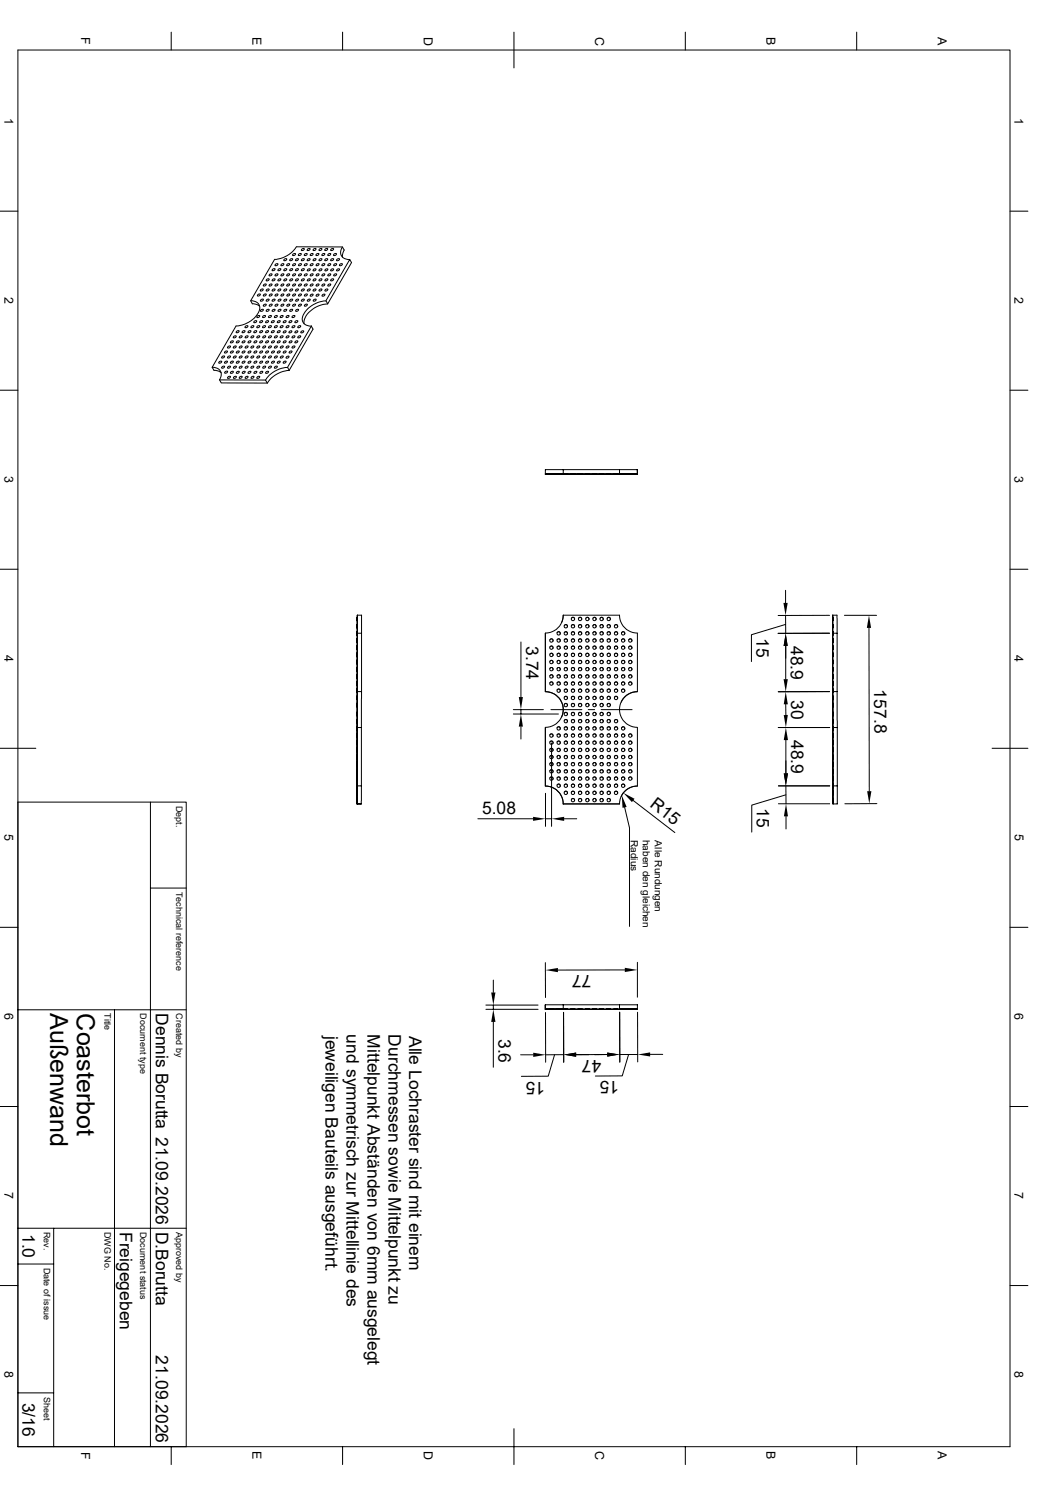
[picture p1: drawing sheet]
<svg xmlns="http://www.w3.org/2000/svg" width="297mm" height="420mm" viewBox="0 0 297 420" stroke-linecap="round" stroke-linejoin="round" font-family="sans-serif">
<defs><g id="words">
<g font-size="7">
<text x="14" y="283" transform="rotate(90 14 283)">Außenwand</text>
<text x="21.5" y="283" transform="rotate(90 21.5 283)">Coasterbot</text>
</g>
<g font-size="4.9">
<text x="211.2" y="178.1" transform="rotate(90 211.2 178.1)">15</text>
<text x="146.9" y="180.5" transform="rotate(90 146.9 180.5)">3.74</text>
<text x="220.8" y="180.3" transform="rotate(90 220.8 180.3)">48.9</text>
<text x="220.9" y="195.5" transform="rotate(90 220.9 195.5)">30</text>
<text x="244.1" y="192.5" transform="rotate(90 244.1 192.5)">157.8</text>
<text x="220.8" y="206.6" transform="rotate(90 220.8 206.6)">48.9</text>
<text x="134.6" y="227.2">5.08</text>
<text x="181.2" y="225.1" transform="rotate(38 181.2 225.1)">R15</text>
<text x="211.3" y="225.7" transform="rotate(90 211.3 225.7)">15</text>
<text x="165" y="272.3" transform="rotate(180 165 272.3)">77</text>
<text x="43.5" y="283" transform="rotate(90 43.5 283)">Dennis Borutta 21.09.2026</text>
<text x="90.8" y="289.2" transform="rotate(90 90.8 289.2)">jeweiligen Bauteils ausgeführt.</text>
<text x="96.7" y="288.9" transform="rotate(90 96.7 288.9)">und symmetrisch zur Mittellinie des</text>
<text x="102.6" y="288.8" transform="rotate(90 102.6 288.8)">Mittelpunkt Abständen von 6mm ausgelegt</text>
<text x="108.4" y="288.8" transform="rotate(90 108.4 288.8)">Durchmessen sowie Mittelpunkt zu</text>
<text x="114.3" y="289.2" transform="rotate(90 114.3 289.2)">Alle Lochraster sind mit einem</text>
<text x="139.2" y="290.1" transform="rotate(90 139.2 290.1)">3.6</text>
<text x="167.8" y="295.9" transform="rotate(180 167.8 295.9)">47</text>
<text x="152.2" y="302" transform="rotate(180 152.2 302)">15</text>
<text x="172.8" y="301.9" transform="rotate(180 172.8 301.9)">15</text>
<text x="6.3" y="344.5" transform="rotate(90 6.3 344.5)">1.0</text>
<text x="33.5" y="344" transform="rotate(90 33.5 344)">Freigegeben</text>
<text x="43.5" y="344" transform="rotate(90 43.5 344)">D.Borutta</text>
<text x="43.5" y="378.5" transform="rotate(90 43.5 378.5)">21.09.2026</text>
<text x="6.3" y="391.7" transform="rotate(90 6.3 391.7)">3/16</text>
</g>
<g font-size="3.5">
<text x="22.6" y="10.4" transform="rotate(90 22.6 10.4)">F</text>
<text x="70.5" y="10.3" transform="rotate(90 70.5 10.3)">E</text>
<text x="118.3" y="10.2" transform="rotate(90 118.3 10.2)">D</text>
<text x="166.1" y="10.2" transform="rotate(90 166.1 10.2)">C</text>
<text x="214" y="10.3" transform="rotate(90 214 10.3)">B</text>
<text x="261.8" y="10.3" transform="rotate(90 261.8 10.3)">A</text>
<text x="1.2" y="33" transform="rotate(90 1.2 33)">1</text>
<text x="283.2" y="33" transform="rotate(90 283.2 33)">1</text>
<text x="1.2" y="83" transform="rotate(90 1.2 83)">2</text>
<text x="283.2" y="83" transform="rotate(90 283.2 83)">2</text>
<text x="1.2" y="133" transform="rotate(90 1.2 133)">3</text>
<text x="283.2" y="133" transform="rotate(90 283.2 133)">3</text>
<text x="1.2" y="183" transform="rotate(90 1.2 183)">4</text>
<text x="283.2" y="183" transform="rotate(90 283.2 183)">4</text>
<text x="1.3" y="233" transform="rotate(90 1.3 233)">5</text>
<text x="283.3" y="233" transform="rotate(90 283.3 233)">5</text>
<text x="1.2" y="283" transform="rotate(90 1.2 283)">6</text>
<text x="283.2" y="283" transform="rotate(90 283.2 283)">6</text>
<text x="1.2" y="333" transform="rotate(90 1.2 333)">7</text>
<text x="283.2" y="333" transform="rotate(90 283.2 333)">7</text>
<text x="1.2" y="383" transform="rotate(90 1.2 383)">8</text>
<text x="283.2" y="383" transform="rotate(90 283.2 383)">8</text>
<text x="22.6" y="405.4" transform="rotate(90 22.6 405.4)">F</text>
<text x="70.5" y="405.3" transform="rotate(90 70.5 405.3)">E</text>
<text x="118.3" y="405.2" transform="rotate(90 118.3 405.2)">D</text>
<text x="166.1" y="405.2" transform="rotate(90 166.1 405.2)">C</text>
<text x="214" y="405.3" transform="rotate(90 214 405.3)">B</text>
<text x="261.8" y="405.3" transform="rotate(90 261.8 405.3)">A</text>
</g>
<g font-size="2.8">
<text x="176.1" y="234.5" transform="rotate(90 176.1 234.5)">Radius</text>
<text x="179.5" y="234.5" transform="rotate(90 179.5 234.5)">haben den gleichen</text>
<text x="182.8" y="234.7" transform="rotate(90 182.8 234.7)">Alle Rundungen</text>
</g>
<g font-size="2.5">
<text x="49.2" y="225" transform="rotate(90 49.2 225)">Dept.</text>
<text x="49.2" y="249" transform="rotate(90 49.2 249)">Technical reference</text>
<text x="29.2" y="283" transform="rotate(90 29.2 283)">Title</text>
<text x="39.2" y="283" transform="rotate(90 39.2 283)">Document type</text>
<text x="49.2" y="283" transform="rotate(90 49.2 283)">Created by</text>
<text x="12.2" y="344" transform="rotate(90 12.2 344)">Rev.</text>
<text x="29.2" y="344" transform="rotate(90 29.2 344)">DWG No.</text>
<text x="39.2" y="344" transform="rotate(90 39.2 344)">Document status</text>
<text x="49.2" y="344" transform="rotate(90 49.2 344)">Approved by</text>
<text x="12.2" y="354" transform="rotate(90 12.2 354)">Date of issue</text>
<text x="12.2" y="390" transform="rotate(90 12.2 390)">Sheet</text>
</g>
</g></defs>
<g fill="none" stroke="#000" stroke-width=".28">
<path d="M5 14h276.9v390h-276.9zM47.8 9v5M95.6 9v5M143.5 9v10M191.3 9v5M239.1 9v5M0 59h5M281.9 59h5M73.7 79.4l.5-.1a.42 .42 0 0 1-.2 .5 .42 .42 0 0 1-.5-.1zM74.5 78l.5-.1a.42 .42 0 0 1-.2 .5 .42 .42 0 0 1-.5-.1zM75.3 79.4l.5-.1a.42 .42 0 0 1-.2 .5 .42 .42 0 0 1-.5-.1zM75.3 76.6l.5-.1a.42 .42 0 0 1-.2 .5 .42 .42 0 0 1-.5-.1z"/>
<path d="M76.2 78l.5-.1a.42 .42 0 0 1-.2 .5 .42 .42 0 0 1-.6-.1zM76.2 75.1l.5-.1a.42 .42 0 0 1-.2 .5 .42 .42 0 0 1-.6-.1zM76.6 72.5l-6.6 11.5 .4 .8 1.2 .2 .8 .5M77 79.4l.5-.1a.42 .42 0 0 1-.2 .5 .42 .42 0 0 1-.5-.1zM77 76.6l.5-.1a.42 .42 0 0 1-.2 .5 .42 .42 0 0 1-.5-.1zM77 73.7l.5-.1a.42 .42 0 0 1-.2 .6 .42 .42 0 0 1-.5-.2zM77.8 78l.5-.1a.42 .42 0 0 1-.2 .5 .42 .42 0 0 1-.5-.1zM77.8 75.1l.5-.1a.42 .42 0 0 1-.2 .5 .42 .42 0 0 1-.5-.1zM78.6 79.4l.5-.1a.42 .42 0 0 1-.1 .5 .42 .42 0 0 1-.6-.1zM78.6 76.6l.5-.1a.42 .42 0 0 1-.1 .5 .42 .42 0 0 1-.6-.1zM78.6 73.7l.5-.1a.42 .42 0 0 1-.1 .6 .42 .42 0 0 1-.6-.2zM79.4 78l.5-.1a.42 .42 0 0 1-.1 .5 .42 .42 0 0 1-.6-.1z"/>
<path d="M79.4 75.1l.5-.1a.42 .42 0 0 1-.1 .5 .42 .42 0 0 1-.6-.1zM79.4 72.3l.5-.1a.42 .42 0 0 1-.1 .6 .42 .42 0 0 1-.6-.2zM80.2 79.4l.5-.1a.42 .42 0 0 1-.1 .5 .42 .42 0 0 1-.6-.1zM80.2 76.6l.5-.1a.42 .42 0 0 1-.1 .5 .42 .42 0 0 1-.6-.1zM80.2 73.7l.5-.1a.42 .42 0 0 1-.1 .6 .42 .42 0 0 1-.6-.2zM81.1 78l.5-.1a.42 .42 0 0 1-.2 .5 .42 .42 0 0 1-.5-.1zM81.1 75.1l.5-.1a.42 .42 0 0 1-.2 .5 .42 .42 0 0 1-.5-.1zM81.1 72.3l.5-.1a.42 .42 0 0 1-.2 .6 .42 .42 0 0 1-.5-.2zM81.9 79.4l.5-.1a.42 .42 0 0 1-.2 .5 .42 .42 0 0 1-.5-.1zM81.9 76.6l.5-.1a.42 .42 0 0 1-.2 .5 .42 .42 0 0 1-.5-.1zM81.9 73.7l.5-.1a.42 .42 0 0 1-.2 .6 .42 .42 0 0 1-.5-.2zM81.9 70.9l.5-.1a.42 .42 0 0 1-.2 .5 .42 .42 0 0 1-.5-.1z"/>
<path d="M82.7 78l.5-.1a.42 .42 0 0 1-.2 .5 .42 .42 0 0 1-.5-.1zM82.7 75.1l.5-.1a.42 .42 0 0 1-.2 .5 .42 .42 0 0 1-.5-.1zM82.7 72.3l.5-.1a.42 .42 0 0 1-.2 .6 .42 .42 0 0 1-.5-.2zM82.7 68.9a7.7 7.7 0 0 1-6.1 3.5M82.8 68.9l12.8 .1 .5 .8M83.5 70.9l.5-.1a.42 .42 0 0 1-.2 .5 .42 .42 0 0 1-.5-.1zM83.5 79.4l.5-.1a.42 .42 0 0 1-.1 .5 .42 .42 0 0 1-.6-.1zM83.5 76.6l.5-.1a.42 .42 0 0 1-.1 .5 .42 .42 0 0 1-.6-.1zM83.5 73.7l.5-.1a.42 .42 0 0 1-.1 .6 .42 .42 0 0 1-.6-.2zM84.3 78l.5-.1a.42 .42 0 0 1-.1 .5 .42 .42 0 0 1-.6-.1zM84.3 75.1l.5-.1a.42 .42 0 0 1-.1 .5 .42 .42 0 0 1-.6-.1zM84.3 72.3l.5-.1a.42 .42 0 0 1-.1 .6 .42 .42 0 0 1-.6-.2z"/>
<path d="M84.3 69.5l.5-.1a.42 .42 0 0 1-.1 .5 .42 .42 0 0 1-.6-.1zM85.1 79.4l.5-.1a.42 .42 0 0 1-.1 .5 .42 .42 0 0 1-.6-.1zM85.1 76.6l.5-.1a.42 .42 0 0 1-.1 .5 .42 .42 0 0 1-.6-.1zM85.1 73.7l.5-.1a.42 .42 0 0 1-.1 .6 .42 .42 0 0 1-.6-.2zM85.1 70.9l.5-.1a.42 .42 0 0 1-.1 .5 .42 .42 0 0 1-.6-.1zM85.9 72.3l.5-.1a.42 .42 0 0 1-.1 .6 .42 .42 0 0 1-.6-.2zM85.9 69.5l.5-.1a.42 .42 0 0 1-.1 .5 .42 .42 0 0 1-.6-.1zM86 78l.5-.1a.42 .42 0 0 1-.2 .5 .42 .42 0 0 1-.5-.1zM86 75.2l.5-.1a.42 .42 0 0 1-.2 .5 .42 .42 0 0 1-.5-.1zM86.8 79.4l.5-.1a.42 .42 0 0 1-.2 .5 .42 .42 0 0 1-.5-.1zM86.8 76.6l.5-.1a.42 .42 0 0 1-.2 .5 .42 .42 0 0 1-.5-.1zM86.8 73.7l.5-.1a.42 .42 0 0 1-.2 .6 .42 .42 0 0 1-.5-.2z"/>
<path d="M86.8 70.9l.5-.1a.42 .42 0 0 1-.2 .5 .42 .42 0 0 1-.5-.1zM87.6 78l.5-.1a.42 .42 0 0 1-.2 .5 .42 .42 0 0 1-.5-.1zM87.6 75.2l.5-.1a.42 .42 0 0 1-.2 .5 .42 .42 0 0 1-.5-.1zM87.6 72.3l.5-.1a.42 .42 0 0 1-.2 .6 .42 .42 0 0 1-.5-.2zM87.6 69.5l.5-.1a.42 .42 0 0 1-.2 .5 .42 .42 0 0 1-.5-.1zM88.4 70.9l.5-.1a.42 .42 0 0 1-.2 .5 .42 .42 0 0 1-.5-.1zM88.4 79.4l.5-.1a.42 .42 0 0 1-.1 .5 .42 .42 0 0 1-.6-.1zM88.4 76.6l.5-.1a.42 .42 0 0 1-.1 .5 .42 .42 0 0 1-.6-.1zM88.4 73.7l.5-.1a.42 .42 0 0 1-.1 .6 .42 .42 0 0 1-.6-.2zM89.2 78l.5-.1a.42 .42 0 0 1-.1 .5 .42 .42 0 0 1-.6-.1zM89.2 75.2l.5-.1a.42 .42 0 0 1-.1 .5 .42 .42 0 0 1-.6-.1zM89.2 72.3l.5-.1a.42 .42 0 0 1-.1 .6 .42 .42 0 0 1-.6-.2z"/>
<path d="M89.2 69.5l.5-.1a.42 .42 0 0 1-.1 .5 .42 .42 0 0 1-.6-.1zM90 79.4l.6-.1a.42 .42 0 0 1-.2 .5 .42 .42 0 0 1-.6-.1zM90 76.6l.6-.1a.42 .42 0 0 1-.2 .5 .42 .42 0 0 1-.6-.1zM90 73.7l.6-.1a.42 .42 0 0 1-.2 .6 .42 .42 0 0 1-.6-.2zM90 70.9l.6-.1a.42 .42 0 0 1-.2 .5 .42 .42 0 0 1-.6-.1zM90.8 72.3l.6-.1a.42 .42 0 0 1-.2 .6 .42 .42 0 0 1-.6-.2zM90.8 69.5l.6-.1a.42 .42 0 0 1-.2 .5 .42 .42 0 0 1-.6-.1zM90.9 78l.5-.1a.42 .42 0 0 1-.2 .5 .42 .42 0 0 1-.5-.1zM90.9 75.2l.5-.1a.42 .42 0 0 1-.2 .5 .42 .42 0 0 1-.5-.1zM91.7 79.4l.5-.1a.42 .42 0 0 1-.2 .5 .42 .42 0 0 1-.5-.1zM91.7 76.6l.5-.1a.42 .42 0 0 1-.2 .5 .42 .42 0 0 1-.5-.1zM91.7 73.7l.5-.1a.42 .42 0 0 1-.2 .6 .42 .42 0 0 1-.5-.2z"/>
<path d="M91.7 70.9l.5-.1a.42 .42 0 0 1-.2 .5 .42 .42 0 0 1-.5-.1zM92.5 78l.5-.1a.42 .42 0 0 1-.2 .5 .42 .42 0 0 1-.5-.1zM92.5 75.2l.5-.1a.42 .42 0 0 1-.2 .5 .42 .42 0 0 1-.5-.1zM92.5 72.3l.5-.1a.42 .42 0 0 1-.2 .6 .42 .42 0 0 1-.5-.2zM92.5 69.5l.5-.1a.42 .42 0 0 1-.2 .5 .42 .42 0 0 1-.5-.1zM93.3 70.9l.5-.1a.42 .42 0 0 1-.2 .5 .42 .42 0 0 1-.5-.1zM93.3 76.6l.6-.1a.42 .42 0 0 1-.2 .5 .42 .42 0 0 1-.6-.1zM93.3 73.7l.6-.1a.42 .42 0 0 1-.2 .6 .42 .42 0 0 1-.6-.2zM94.1 75.2l.6-.1a.42 .42 0 0 1-.2 .5 .42 .42 0 0 1-.6-.1zM94.1 72.3l.6-.1a.42 .42 0 0 1-.2 .6 .42 .42 0 0 1-.6-.2zM95 73.7l.5-.1a.42 .42 0 0 1-.2 .6 .42 .42 0 0 1-.6-.2zM95.6 69a2.14 2.14 0 0 0-.3 2.5 2.14 2.14 0 0 0 2.3 1"/>
<path d="M96.1 69.8l-.5 1.4v.6M97.6 72.5l.5 .8-6.6 11.5-.5-.8zM62.1 99.5l.5-.1a.42 .42 0 0 1-.2 .5 .42 .42 0 0 1-.6-.1zM62.9 98.1l.5-.1a.42 .42 0 0 1-.2 .5 .42 .42 0 0 1-.5-.1zM63.7 99.5l.5-.1a.42 .42 0 0 1-.2 .5 .42 .42 0 0 1-.5-.1zM63.7 96.7l.5-.1a.42 .42 0 0 1-.2 .5 .42 .42 0 0 1-.5-.1zM64.5 98.1l.5-.1a.42 .42 0 0 1-.1 .5 .42 .42 0 0 1-.6-.1zM64.5 95.3l.5-.1a.42 .42 0 0 1-.1 .5 .42 .42 0 0 1-.6-.1zM65.3 99.5l.5-.1a.42 .42 0 0 1-.1 .5 .42 .42 0 0 1-.6-.1zM65.3 96.7l.5-.1a.42 .42 0 0 1-.1 .5 .42 .42 0 0 1-.6-.1zM65.3 93.9l.5-.1a.42 .42 0 0 1-.1 .5 .42 .42 0 0 1-.6-.1zM65.9 91.1l-6.7 11.5 .5 .8 1.2 .2 .8 .5"/>
<path d="M66.1 92.5l.5-.2a.42 .42 0 0 1-.1 .6 .42 .42 0 0 1-.6-.1zM66.2 98.1l.5-.1a.42 .42 0 0 1-.2 .5 .42 .42 0 0 1-.5-.1zM66.2 95.3l.5-.1a.42 .42 0 0 1-.2 .5 .42 .42 0 0 1-.5-.1zM67 99.5l.5-.1a.42 .42 0 0 1-.2 .5 .42 .42 0 0 1-.5-.1zM67 96.7l.5-.1a.42 .42 0 0 1-.2 .5 .42 .42 0 0 1-.5-.1zM67 93.9l.5-.1a.42 .42 0 0 1-.2 .5 .42 .42 0 0 1-.5-.1zM67.8 98.1l.5-.1a.42 .42 0 0 1-.2 .5 .42 .42 0 0 1-.5-.1zM67.8 95.3l.5-.1a.42 .42 0 0 1-.2 .5 .42 .42 0 0 1-.5-.1zM67.8 92.5l.5-.2a.42 .42 0 0 1-.2 .6 .42 .42 0 0 1-.5-.1zM68.6 91.1l.5-.2a.42 .42 0 0 1-.2 .6 .42 .42 0 0 1-.5-.1zM68.6 99.5l.5-.1a.42 .42 0 0 1-.1 .5 .42 .42 0 0 1-.6-.1zM68.6 96.7l.5-.1a.42 .42 0 0 1-.1 .5 .42 .42 0 0 1-.6-.1z"/>
<path d="M68.6 93.9l.5-.1a.42 .42 0 0 1-.1 .5 .42 .42 0 0 1-.6-.1zM69.4 98.1l.5-.1a.42 .42 0 0 1-.1 .5 .42 .42 0 0 1-.6-.1zM69.4 95.3l.5-.1a.42 .42 0 0 1-.1 .5 .42 .42 0 0 1-.6-.1zM69.4 92.5l.5-.2a.42 .42 0 0 1-.1 .6 .42 .42 0 0 1-.6-.1zM70 84a2.14 2.14 0 0 1 2.3 1 2.14 2.14 0 0 1-.3 2.5 7.7 7.7 0 0 1-6.1 3.5M70.2 99.5l.5-.1a.42 .42 0 0 1-.1 .5 .42 .42 0 0 1-.6-.1zM70.2 96.7l.5-.1a.42 .42 0 0 1-.1 .5 .42 .42 0 0 1-.6-.1zM70.2 93.9l.5-.1a.42 .42 0 0 1-.1 .5 .42 .42 0 0 1-.6-.1zM70.2 91.1l.5-.2a.42 .42 0 0 1-.1 .6 .42 .42 0 0 1-.6-.1zM71 92.5l.5-.2a.42 .42 0 0 1-.1 .6 .42 .42 0 0 1-.6-.1zM71 89.7l.5-.2a.42 .42 0 0 1-.1 .6 .42 .42 0 0 1-.6-.1zM71.1 98.1l.5-.1a.42 .42 0 0 1-.2 .5 .42 .42 0 0 1-.5-.1z"/>
<path d="M71.1 95.3l.5-.1a.42 .42 0 0 1-.2 .5 .42 .42 0 0 1-.5-.1zM71.9 99.5l.5-.1a.42 .42 0 0 1-.2 .5 .42 .42 0 0 1-.5-.1zM71.9 96.7l.5-.1a.42 .42 0 0 1-.2 .5 .42 .42 0 0 1-.5-.1zM71.9 93.9l.5-.1a.42 .42 0 0 1-.2 .5 .42 .42 0 0 1-.5-.1zM71.9 91.1l.5-.2a.42 .42 0 0 1-.2 .6 .42 .42 0 0 1-.5-.1zM71.9 88.2l.5-.1a.42 .42 0 0 1-.2 .5 .42 .42 0 0 1-.5-.1zM72.1 82.2l.5-.1a.42 .42 0 0 1-.2 .5 .42 .42 0 0 1-.6-.1zM72.7 98.1l.5-.1a.42 .42 0 0 1-.2 .5 .42 .42 0 0 1-.5-.1zM72.7 95.3l.5-.1a.42 .42 0 0 1-.2 .5 .42 .42 0 0 1-.5-.1zM72.7 92.5l.5-.2a.42 .42 0 0 1-.2 .6 .42 .42 0 0 1-.5-.1zM72.7 89.7l.5-.2a.42 .42 0 0 1-.2 .6 .42 .42 0 0 1-.5-.1zM72.9 80.8l.5-.1a.42 .42 0 0 1-.2 .5 .42 .42 0 0 1-.6-.1z"/>
<path d="M72.9 86.5l.5-.1a.42 .42 0 0 1-.2 .5 .42 .42 0 0 1-.5-.1zM72.9 83.7l.5-.2a.42 .42 0 0 1-.2 .6 .42 .42 0 0 1-.5-.2zM73.5 91.1l.5-.2a.42 .42 0 0 1-.2 .6 .42 .42 0 0 1-.5-.1zM73.5 88.2l.5-.1a.42 .42 0 0 1-.2 .5 .42 .42 0 0 1-.5-.1zM73.5 99.5l.5-.1a.42 .42 0 0 1-.1 .5 .42 .42 0 0 1-.6-.1zM73.5 96.7l.5-.1a.42 .42 0 0 1-.1 .5 .42 .42 0 0 1-.6-.1zM73.5 93.9l.5-.1a.42 .42 0 0 1-.1 .5 .42 .42 0 0 1-.6-.1zM73.7 85l.5-.1a.42 .42 0 0 1-.2 .6 .42 .42 0 0 1-.5-.2zM73.7 82.2l.5-.1a.42 .42 0 0 1-.2 .5 .42 .42 0 0 1-.5-.1zM74.3 98.1l.5-.1a.42 .42 0 0 1-.1 .5 .42 .42 0 0 1-.6-.1zM74.3 95.3l.5-.1a.42 .42 0 0 1-.1 .5 .42 .42 0 0 1-.6-.1zM74.3 92.5l.5-.2a.42 .42 0 0 1-.1 .6 .42 .42 0 0 1-.6-.1z"/>
<path d="M74.3 89.7l.5-.2a.42 .42 0 0 1-.1 .6 .42 .42 0 0 1-.6-.1zM74.5 86.5l.5-.1a.42 .42 0 0 1-.2 .5 .42 .42 0 0 1-.5-.1zM74.5 83.7l.5-.2a.42 .42 0 0 1-.2 .6 .42 .42 0 0 1-.5-.2zM74.5 80.8l.5-.1a.42 .42 0 0 1-.2 .5 .42 .42 0 0 1-.5-.1zM75.1 99.5l.5-.1a.42 .42 0 0 1-.1 .5 .42 .42 0 0 1-.6-.1zM75.1 96.7l.5-.1a.42 .42 0 0 1-.1 .5 .42 .42 0 0 1-.6-.1zM75.1 93.9l.5-.1a.42 .42 0 0 1-.1 .5 .42 .42 0 0 1-.6-.1zM75.1 91.1l.5-.2a.42 .42 0 0 1-.1 .6 .42 .42 0 0 1-.6-.1zM75.1 88.2l.5-.1a.42 .42 0 0 1-.1 .5 .42 .42 0 0 1-.6-.1zM75.4 85l.5-.1a.42 .42 0 0 1-.2 .6 .42 .42 0 0 1-.6-.2zM75.4 82.2l.5-.1a.42 .42 0 0 1-.2 .5 .42 .42 0 0 1-.6-.1zM75.9 92.5l.6-.2a.42 .42 0 0 1-.2 .6 .42 .42 0 0 1-.6-.1z"/>
<path d="M75.9 89.7l.6-.2a.42 .42 0 0 1-.2 .6 .42 .42 0 0 1-.6-.1zM76 98.1l.5-.1a.42 .42 0 0 1-.2 .5 .42 .42 0 0 1-.5-.1zM76 95.3l.5-.1a.42 .42 0 0 1-.2 .5 .42 .42 0 0 1-.5-.1zM76.2 86.5l.5-.1a.42 .42 0 0 1-.2 .5 .42 .42 0 0 1-.6-.1zM76.2 83.7l.5-.2a.42 .42 0 0 1-.2 .6 .42 .42 0 0 1-.6-.2zM76.2 80.8l.5-.1a.42 .42 0 0 1-.2 .5 .42 .42 0 0 1-.6-.1zM76.8 99.5l.5-.1a.42 .42 0 0 1-.2 .5 .42 .42 0 0 1-.5-.1zM76.8 96.7l.5-.1a.42 .42 0 0 1-.2 .5 .42 .42 0 0 1-.5-.1zM76.8 93.9l.5-.1a.42 .42 0 0 1-.2 .5 .42 .42 0 0 1-.5-.1zM76.8 91.1l.5-.2a.42 .42 0 0 1-.2 .6 .42 .42 0 0 1-.5-.1zM76.8 88.2l.5-.1a.42 .42 0 0 1-.2 .5 .42 .42 0 0 1-.5-.1zM77 85l.5-.1a.42 .42 0 0 1-.2 .6 .42 .42 0 0 1-.5-.2z"/>
<path d="M77 82.2l.5-.1a.42 .42 0 0 1-.2 .5 .42 .42 0 0 1-.5-.1zM77.6 98.1l.5-.1a.42 .42 0 0 1-.2 .5 .42 .42 0 0 1-.5-.1zM77.6 95.3l.5-.1a.42 .42 0 0 1-.2 .5 .42 .42 0 0 1-.5-.1zM77.6 92.5l.5-.2a.42 .42 0 0 1-.2 .6 .42 .42 0 0 1-.5-.1zM77.6 89.7l.5-.2a.42 .42 0 0 1-.2 .6 .42 .42 0 0 1-.5-.1zM77.8 80.8l.5-.1a.42 .42 0 0 1-.2 .5 .42 .42 0 0 1-.5-.1zM77.8 86.5l.5-.1a.42 .42 0 0 1-.2 .5 .42 .42 0 0 1-.5-.1zM77.8 83.7l.5-.2a.42 .42 0 0 1-.2 .6 .42 .42 0 0 1-.5-.2zM78.4 93.9l.5-.1a.42 .42 0 0 1-.2 .5 .42 .42 0 0 1-.5-.1zM78.4 91.1l.5-.2a.42 .42 0 0 1-.2 .6 .42 .42 0 0 1-.5-.1zM78.4 88.2l.5-.1a.42 .42 0 0 1-.2 .5 .42 .42 0 0 1-.5-.1zM78.4 99.5l.6-.1a.42 .42 0 0 1-.2 .5 .42 .42 0 0 1-.6-.1z"/>
<path d="M78.4 96.7l.6-.1a.42 .42 0 0 1-.2 .5 .42 .42 0 0 1-.6-.1zM78.6 85l.5-.1a.42 .42 0 0 1-.1 .6 .42 .42 0 0 1-.6-.2zM78.6 82.2l.5-.1a.42 .42 0 0 1-.1 .5 .42 .42 0 0 1-.6-.1zM79.2 98.1l.6-.1a.42 .42 0 0 1-.2 .5 .42 .42 0 0 1-.6-.1zM79.2 95.3l.6-.1a.42 .42 0 0 1-.2 .5 .42 .42 0 0 1-.6-.1zM79.2 92.5l.6-.1a.42 .42 0 0 1-.2 .5 .42 .42 0 0 1-.6-.1zM79.2 89.7l.6-.2a.42 .42 0 0 1-.2 .6 .42 .42 0 0 1-.6-.1zM79.4 86.5l.5-.1a.42 .42 0 0 1-.1 .5 .42 .42 0 0 1-.6-.1zM79.4 83.7l.5-.2a.42 .42 0 0 1-.1 .6 .42 .42 0 0 1-.6-.2zM79.4 80.8l.5-.1a.42 .42 0 0 1-.1 .5 .42 .42 0 0 1-.6-.1zM80.1 99.6l.5-.2a.42 .42 0 0 1-.2 .6 .42 .42 0 0 1-.6-.1zM80.1 96.7l.5-.1a.42 .42 0 0 1-.2 .5 .42 .42 0 0 1-.6-.1z"/>
<path d="M80.1 93.9l.5-.1a.42 .42 0 0 1-.2 .5 .42 .42 0 0 1-.6-.1zM80.1 91.1l.5-.2a.42 .42 0 0 1-.2 .6 .42 .42 0 0 1-.6-.1zM80.1 88.2l.5-.1a.42 .42 0 0 1-.2 .5 .42 .42 0 0 1-.6-.1zM80.3 85l.5-.1a.42 .42 0 0 1-.2 .6 .42 .42 0 0 1-.5-.2zM80.3 82.2l.5-.1a.42 .42 0 0 1-.2 .5 .42 .42 0 0 1-.5-.1zM80.9 92.5l.5-.1a.42 .42 0 0 1-.2 .5 .42 .42 0 0 1-.6-.1zM80.9 89.7l.5-.2a.42 .42 0 0 1-.2 .6 .42 .42 0 0 1-.6-.1zM80.9 98.1l.5-.1a.42 .42 0 0 1-.2 .5 .42 .42 0 0 1-.5-.1zM80.9 95.3l.5-.1a.42 .42 0 0 1-.2 .5 .42 .42 0 0 1-.5-.1zM81.1 86.5l.5-.1a.42 .42 0 0 1-.2 .5 .42 .42 0 0 1-.5-.1zM81.1 83.7l.5-.2a.42 .42 0 0 1-.2 .6 .42 .42 0 0 1-.5-.2zM81.1 80.8l.5-.1a.42 .42 0 0 1-.2 .5 .42 .42 0 0 1-.5-.1z"/>
<path d="M81.7 96.7l.5-.1a.42 .42 0 0 1-.2 .5 .42 .42 0 0 1-.5-.1zM81.7 93.9l.5-.1a.42 .42 0 0 1-.2 .5 .42 .42 0 0 1-.5-.1zM81.7 91.1l.5-.2a.42 .42 0 0 1-.2 .6 .42 .42 0 0 1-.5-.1zM81.7 88.2l.5-.1a.42 .42 0 0 1-.2 .5 .42 .42 0 0 1-.5-.1zM81.9 85l.5-.1a.42 .42 0 0 1-.2 .6 .42 .42 0 0 1-.5-.2zM81.9 82.2l.5-.1a.42 .42 0 0 1-.2 .5 .42 .42 0 0 1-.5-.1zM82.5 95.3l.5-.1a.42 .42 0 0 1-.2 .5 .42 .42 0 0 1-.5-.1zM82.5 92.5l.5-.1a.42 .42 0 0 1-.2 .5 .42 .42 0 0 1-.5-.1zM82.5 89.7l.5-.2a.42 .42 0 0 1-.2 .6 .42 .42 0 0 1-.5-.1zM82.7 80.8l.5-.1a.42 .42 0 0 1-.2 .5 .42 .42 0 0 1-.5-.1zM82.7 86.5l.5-.1a.42 .42 0 0 1-.1 .5 .42 .42 0 0 1-.6-.1zM82.7 83.7l.5-.2a.42 .42 0 0 1-.1 .6 .42 .42 0 0 1-.6-.2z"/>
<path d="M83.3 93.9l.5-.1a.42 .42 0 0 1-.2 .5 .42 .42 0 0 1-.5-.1zM83.3 91.1l.5-.2a.42 .42 0 0 1-.2 .6 .42 .42 0 0 1-.5-.1zM83.5 85l.5-.1a.42 .42 0 0 1-.1 .6 .42 .42 0 0 1-.6-.2zM83.5 82.2l.5-.1a.42 .42 0 0 1-.1 .5 .42 .42 0 0 1-.6-.1zM84.2 92.5l.5-.1a.42 .42 0 0 1-.2 .5 .42 .42 0 0 1-.6-.1zM84.3 83.7l.5-.2a.42 .42 0 0 1-.1 .6 .42 .42 0 0 1-.6-.2zM84.3 80.8l.5-.1a.42 .42 0 0 1-.1 .5 .42 .42 0 0 1-.6-.1zM85.2 85l.5-.1a.42 .42 0 0 1-.2 .6 .42 .42 0 0 1-.5-.2zM85.2 82.2l.5-.1a.42 .42 0 0 1-.2 .5 .42 .42 0 0 1-.5-.1zM86 83.7l.5-.2a.42 .42 0 0 1-.2 .6 .42 .42 0 0 1-.5-.2zM86 80.8l.5-.1a.42 .42 0 0 1-.2 .5 .42 .42 0 0 1-.5-.1zM86.8 82.3l.5-.2a.42 .42 0 0 1-.2 .6 .42 .42 0 0 1-.5-.2z"/>
<path d="M86.9 91.1l.5 .8-6.7 11.5-.4-.8zM87.6 80.8l.5-.1a.42 .42 0 0 1-.2 .5 .42 .42 0 0 1-.5-.1zM87.6 83.7l.5-.2a.42 .42 0 0 1-.1 .6 .42 .42 0 0 1-.6-.2zM88.4 82.3l.5-.2a.42 .42 0 0 1-.1 .6 .42 .42 0 0 1-.6-.2zM89.2 80.8l.5-.1a.42 .42 0 0 1-.1 .5 .42 .42 0 0 1-.6-.1zM90.1 82.3l.5-.2a.42 .42 0 0 1-.2 .6 .42 .42 0 0 1-.5-.2zM90.9 80.8l.5-.1a.42 .42 0 0 1-.2 .5 .42 .42 0 0 1-.5-.1zM91 84a7.1 7.1 0 0 0-6.6 4.9 2.09 2.09 0 0 0 2.5 2.2M91.4 84.9a7.2 7.2 0 0 0-6.5 4.7v.8M0 109h5M59.2 102.6a2.14 2.14 0 0 1 2.3 1 2.14 2.14 0 0 1-.2 2.5M61.3 101l.5-.2a.42 .42 0 0 1-.2 .6 .42 .42 0 0 1-.6-.1z"/>
<path d="M61.3 106.1l.5 .8 12.8 .1M61.3 106.1h12.8l.5 .9M62.1 102.4l.5-.2a.42 .42 0 0 1-.2 .6 .42 .42 0 0 1-.6-.1zM62.9 101l.5-.2a.42 .42 0 0 1-.2 .6 .42 .42 0 0 1-.5-.1zM62.9 103.8l.5-.2a.42 .42 0 0 1-.2 .6 .42 .42 0 0 1-.5-.1zM63.7 105.2l.5-.1a.42 .42 0 0 1-.2 .5 .42 .42 0 0 1-.5-.1zM63.7 102.4l.5-.2a.42 .42 0 0 1-.2 .6 .42 .42 0 0 1-.5-.1zM64.5 103.8l.5-.1a.42 .42 0 0 1-.1 .5 .42 .42 0 0 1-.6-.1zM64.5 101l.5-.2a.42 .42 0 0 1-.1 .6 .42 .42 0 0 1-.6-.1zM65.4 105.2l.5-.1a.42 .42 0 0 1-.2 .5 .42 .42 0 0 1-.5-.1zM65.4 102.4l.5-.2a.42 .42 0 0 1-.2 .6 .42 .42 0 0 1-.5-.1zM66.2 103.8l.5-.1a.42 .42 0 0 1-.2 .5 .42 .42 0 0 1-.5-.1z"/>
<path d="M66.2 101l.5-.2a.42 .42 0 0 1-.2 .6 .42 .42 0 0 1-.5-.1zM67 105.2l.5-.1a.42 .42 0 0 1-.2 .5 .42 .42 0 0 1-.5-.1zM67 102.4l.5-.2a.42 .42 0 0 1-.2 .6 .42 .42 0 0 1-.5-.1zM67.8 101l.5-.2a.42 .42 0 0 1-.2 .6 .42 .42 0 0 1-.5-.1zM67.8 103.8l.5-.1a.42 .42 0 0 1-.1 .5 .42 .42 0 0 1-.6-.1zM68.6 105.2l.5-.1a.42 .42 0 0 1-.1 .5 .42 .42 0 0 1-.6-.1zM68.6 102.4l.5-.2a.42 .42 0 0 1-.1 .6 .42 .42 0 0 1-.6-.1zM69.4 103.8l.5-.1a.42 .42 0 0 1-.1 .5 .42 .42 0 0 1-.6-.1zM69.4 101l.5-.2a.42 .42 0 0 1-.1 .6 .42 .42 0 0 1-.6-.1zM70.2 102.4l.5-.2a.42 .42 0 0 1-.1 .6 .42 .42 0 0 1-.6-.1zM70.3 105.2l.5-.1a.42 .42 0 0 1-.2 .5 .42 .42 0 0 1-.5-.1zM71.1 103.8l.5-.1a.42 .42 0 0 1-.2 .5 .42 .42 0 0 1-.5-.1z"/>
<path d="M71.1 101l.5-.2a.42 .42 0 0 1-.2 .6 .42 .42 0 0 1-.5-.1zM71.9 105.2l.5-.1a.42 .42 0 0 1-.2 .5 .42 .42 0 0 1-.5-.1zM71.9 102.4l.5-.2a.42 .42 0 0 1-.2 .6 .42 .42 0 0 1-.5-.1zM72.7 101l.5-.2a.42 .42 0 0 1-.2 .6 .42 .42 0 0 1-.5-.1zM72.7 103.8l.5-.1a.42 .42 0 0 1-.1 .5 .42 .42 0 0 1-.6-.1zM73.5 102.4l.5-.2a.42 .42 0 0 1-.1 .6 .42 .42 0 0 1-.6-.1zM74.3 103.8l.5-.1a.42 .42 0 0 1-.1 .5 .42 .42 0 0 1-.6-.1zM74.3 101l.5-.2a.42 .42 0 0 1-.1 .6 .42 .42 0 0 1-.6-.1zM75.1 102.4l.5-.2a.42 .42 0 0 1-.1 .6 .42 .42 0 0 1-.6-.1zM76 101l.5-.2a.42 .42 0 0 1-.2 .6 .42 .42 0 0 1-.5-.1zM76.8 102.4l.5-.2a.42 .42 0 0 1-.2 .6 .42 .42 0 0 1-.5-.1zM77.6 101l.5-.2a.42 .42 0 0 1-.2 .6 .42 .42 0 0 1-.5-.1z"/>
<path d="M79.2 101l.6-.2a.42 .42 0 0 1-.2 .6 .42 .42 0 0 1-.6-.1zM80.2 102.6a7.7 7.7 0 0 0-6.1 3.5M80.7 103.5a7.7 7.7 0 0 0-6.1 3.5M281.9 109h5M152.2 132.3h5M152.2 132.3l5 .1h-5M152.2 132.4h25.7M152.2 132.4h.1M153.4 132.3h1zM153.4 132.3l1 .1zM153.4 132.4h1zM155.4 132.3h1z"/>
<path d="M155.4 132.4h1zM155.5 132.3l.9 .1zM157.2 131.1h-5v1.2M157.2 131.1h15.7v1.2M157.2 132.3h15.7M157.2 131.1v1.2M157.4 132.3h1.1zM157.4 132.4h1.1zM157.8 132.4h.7h-1.1h1.1h-1.1h1.1h-1.1h1.1h-1.1h1.1h-.6M157.8 132.4h-.4h1.1h-1.1h.5M157.8 132.4h-.4h.5M159.4 132.3h1z"/>
<path d="M159.4 132.3l1 .1zM159.4 132.4h1zM161.4 132.3h1zM161.4 132.4h1zM163.4 132.3h1zM163.4 132.4h1zM163.8 132.4h-.4h1h-1h1h-1h.6M163.8 132.4h.6l-1-.1 1 .1h-.4M163.8 132.4h-.4h.6M163.8 132.4h.6h-1h1h-1h1h-1h1h-1h1h-.4M163.8 132.4h-.4h1h-1h.6M165.4 132.3h1.1z"/>
<path d="M165.4 132.4h1.1zM165.8 132.4h-.4h1.1h-1.1h1.1h-1.1h.5M165.8 132.4h.7h-1.1h1.1h-1.1h1.1h-1.1h1.1h-1.1h1.1h-.6M165.8 132.4h-.4h.5M165.8 132.4h-.4h1.1h-1.1h.5M167.4 132.3h1zM167.4 132.3l1 .1zM167.4 132.4h1zM169.4 132.3h1zM169.4 132.4h1zM171.5 132.4h.9zM171.8 132.4h.6h-.9h.9h-.9h.9h-.9h.9h-.9h.9h-.4"/>
<path d="M171.8 132.4h-.3h.9h-.9h.5M171.8 132.4h-.3h.5M172.9 132.4h5zM172.9 132.3l5 .1M172.9 131.1h5M173.4 132.4h1.1zM175.4 132.4h1zM177.9 132.4h.1M177.9 131.2v1.2M0 159h5M281.9 159h5M99.7 178.4v1z"/>
<path d="M99.7 176.4v1zM99.7 174.4v.9zM99.7 176.8v-5h1.2v5M99.7 176.8v16.3M99.7 176.8v16.3h1.2M99.7 176.8h1.2M99.7 172.3v1.1zM100.9 176.8v16.3M145.4 179.3v15.3M152.2 176.8v16.3a5 5 0 0 1 5 5 5 5 0 0 1-5 5.1v16.3a5.1 5.1 0 0 1 5 5h15.7a5.1 5.1 0 0 1 5-5M153.5 178.6a.47 .47 0 0 1 .6-.2 .47 .47 0 0 1 .2 .7M155.5 178.6a.47 .47 0 0 1 .6-.2 .47 .47 0 0 1 .2 .7"/>
<path d="M155.5 176.7a.47 .47 0 0 1 .6-.3 .47 .47 0 0 1 .2 .7M157.2 171.8a5.1 5.1 0 0 1-5 5M157.2 171.8l-.4 2.1M157.2 171.8h15.7a5.1 5.1 0 0 0 5 5M157.5 178.6a.47 .47 0 0 1 .7-.2 .47 .47 0 0 1 .2 .7M157.5 176.7a.47 .47 0 0 1 .7-.3 .47 .47 0 0 1 .2 .7M157.5 174.7a.47 .47 0 0 1 .7-.2 .47 .47 0 0 1 .2 .6M159.5 178.6a.47 .47 0 0 1 .6-.2 .47 .47 0 0 1 .3 .7M159.5 176.7a.47 .47 0 0 1 .6-.3 .47 .47 0 0 1 .3 .7M159.5 174.7a.47 .47 0 0 1 .6-.2 .47 .47 0 0 1 .3 .6M159.5 172.6a.47 .47 0 0 1 .6-.2 .47 .47 0 0 1 .3 .7M161.5 178.6a.47 .47 0 0 1 .6-.2 .47 .47 0 0 1 .2 .7"/>
<path d="M161.5 176.7a.47 .47 0 0 1 .6-.3 .47 .47 0 0 1 .2 .7M161.5 174.7a.47 .47 0 0 1 .6-.2 .47 .47 0 0 1 .2 .6M161.5 172.6a.47 .47 0 0 1 .6-.2 .47 .47 0 0 1 .2 .7M163.5 178.6a.47 .47 0 0 1 .7-.2 .47 .47 0 0 1 .2 .7M163.5 176.7a.47 .47 0 0 1 .7-.3 .47 .47 0 0 1 .2 .7M163.5 174.7a.47 .47 0 0 1 .7-.2 .47 .47 0 0 1 .2 .6M163.5 172.6a.47 .47 0 0 1 .7-.2 .47 .47 0 0 1 .2 .7M165.5 178.6a.47 .47 0 0 1 .7-.2 .47 .47 0 0 1 .2 .7M165.5 176.7a.47 .47 0 0 1 .7-.3 .47 .47 0 0 1 .2 .7M165.5 174.7a.47 .47 0 0 1 .7-.2 .47 .47 0 0 1 .2 .6M165.5 172.6a.47 .47 0 0 1 .7-.2 .47 .47 0 0 1 .2 .7M167.5 178.6a.47 .47 0 0 1 .6-.2 .47 .47 0 0 1 .3 .7"/>
<path d="M167.5 176.7a.47 .47 0 0 1 .6-.3 .47 .47 0 0 1 .3 .7M167.5 174.7a.47 .47 0 0 1 .6-.2 .47 .47 0 0 1 .3 .6M167.5 172.6a.47 .47 0 0 1 .6-.2 .47 .47 0 0 1 .3 .7M169.5 178.6a.47 .47 0 0 1 .6-.2 .47 .47 0 0 1 .2 .7M169.5 176.7a.47 .47 0 0 1 .6-.3 .47 .47 0 0 1 .2 .7M169.5 174.7a.47 .47 0 0 1 .6-.2 .47 .47 0 0 1 .2 .6M169.5 172.6a.47 .47 0 0 1 .6-.2 .47 .47 0 0 1 .2 .7M171.5 178.6a.47 .47 0 0 1 .7-.2 .47 .47 0 0 1 .2 .7M171.5 176.7a.47 .47 0 0 1 .7-.3 .47 .47 0 0 1 .2 .7M171.5 174.7a.47 .47 0 0 1 .7-.2 .47 .47 0 0 1 .2 .6M173.5 178.6a.47 .47 0 0 1 .7-.2 .47 .47 0 0 1 .2 .7M173.5 176.7a.47 .47 0 0 1 .7-.3 .47 .47 0 0 1 .2 .7"/>
<path d="M175.5 178.6a.47 .47 0 0 1 .6-.2 .47 .47 0 0 1 .3 .7M177.9 176.8v16.3a5 5 0 0 0-5 5 5 5 0 0 0 5 5v16.4M219.3 171.9v5zM219.3 174.4l-9.5 2.8v7.5M219.3 164.8v3.6M231.6 176.8l-14.4 .1M231.6 171.8l-14.4 .1M232.5 178.4v1zM232.5 176.4v1zM232.5 174.4v.9zM232.5 172.3v1.1zM232.5 171.8h1.1z"/>
<path d="M232.5 176.8v26.4M232.5 176.8v16.3M232.5 176.8h1.2v16.3h-1.2M232.5 171.8v5M233.6 171.8l.1 5M235.7 171.8h9M242.6 175.3l.1 45.6M99.7 198.9v1zM99.7 192.4v1zM99.7 190.4v1zM99.7 188.4v1zM99.7 186.4v1z"/>
<path d="M99.7 194.4v1zM99.7 184.4v1zM99.7 182.4v1zM99.7 180.4v1zM99.7 196.4v1zM99.7 193.1v31.4h1.1l.1-5M99.7 193.1v10.1M100.9 193.1v10.1M143.3 198.2h8.4M143.3 199.4h12.6M145.4 198.2v1.2M152.2 193.2a5 5 0 0 1 4.6 7"/>
<path d="M153.5 190.7a.47 .47 0 0 1 .6-.2 .47 .47 0 0 1 .2 .6M153.5 188.7a.47 .47 0 0 1 .6-.2 .47 .47 0 0 1 .2 .6M153.5 186.6a.47 .47 0 0 1 .6-.2 .47 .47 0 0 1 .2 .7M153.5 184.7a.47 .47 0 0 1 .6-.3 .47 .47 0 0 1 .2 .7M153.5 182.7a.47 .47 0 0 1 .6-.2 .47 .47 0 0 1 .2 .6M153.5 180.7a.47 .47 0 0 1 .6-.2 .47 .47 0 0 1 .2 .6M153.8 198.2h8.6M155.5 192.7a.47 .47 0 0 1 .6-.3 .47 .47 0 0 1 .2 .7M155.5 190.7a.47 .47 0 0 1 .6-.2 .47 .47 0 0 1 .2 .6M155.5 188.7a.47 .47 0 0 1 .6-.2 .47 .47 0 0 1 .2 .6M155.5 186.6a.47 .47 0 0 1 .6-.2 .47 .47 0 0 1 .2 .7M155.5 184.7a.47 .47 0 0 1 .6-.3 .47 .47 0 0 1 .2 .7"/>
<path d="M155.5 182.7a.47 .47 0 0 1 .6-.2 .47 .47 0 0 1 .2 .6M155.5 180.7a.47 .47 0 0 1 .6-.2 .47 .47 0 0 1 .2 .6M157.5 199.2a.47 .47 0 0 1 .7-.2 .47 .47 0 0 1 .2 .6M157.5 196.7a.47 .47 0 0 1 .7-.2 .47 .47 0 0 1 .2 .6M157.5 194.7a.47 .47 0 0 1 .7-.2 .47 .47 0 0 1 .2 .6M157.5 192.7a.47 .47 0 0 1 .7-.3 .47 .47 0 0 1 .2 .7M157.5 190.7a.47 .47 0 0 1 .7-.2 .47 .47 0 0 1 .2 .6M157.5 188.7a.47 .47 0 0 1 .7-.2 .47 .47 0 0 1 .2 .6M157.5 186.6a.47 .47 0 0 1 .7-.2 .47 .47 0 0 1 .2 .7M157.5 184.7a.47 .47 0 0 1 .7-.3 .47 .47 0 0 1 .2 .7M157.5 182.7a.47 .47 0 0 1 .7-.2 .47 .47 0 0 1 .2 .6M157.5 180.7a.47 .47 0 0 1 .7-.2 .47 .47 0 0 1 .2 .6"/>
<path d="M159.5 199.2a.47 .47 0 0 1 .6-.2 .47 .47 0 0 1 .3 .6M159.5 196.7a.47 .47 0 0 1 .6-.2 .47 .47 0 0 1 .3 .6M159.5 194.7a.47 .47 0 0 1 .6-.2 .47 .47 0 0 1 .3 .6M159.5 192.7a.47 .47 0 0 1 .6-.3 .47 .47 0 0 1 .3 .7M159.5 190.7a.47 .47 0 0 1 .6-.2 .47 .47 0 0 1 .3 .6M159.5 188.7a.47 .47 0 0 1 .6-.2 .47 .47 0 0 1 .3 .6M159.5 186.6a.47 .47 0 0 1 .6-.2 .47 .47 0 0 1 .3 .7M159.5 184.7a.47 .47 0 0 1 .6-.3 .47 .47 0 0 1 .3 .7M159.5 182.7a.47 .47 0 0 1 .6-.2 .47 .47 0 0 1 .3 .6M159.5 180.7a.47 .47 0 0 1 .6-.2 .47 .47 0 0 1 .3 .6M161.5 199.2a.47 .47 0 0 1 .6-.2 .47 .47 0 0 1 .2 .6M161.5 196.7a.47 .47 0 0 1 .6-.2 .47 .47 0 0 1 .2 .6"/>
<path d="M161.5 194.7a.47 .47 0 0 1 .6-.2 .47 .47 0 0 1 .2 .6M161.5 192.7a.47 .47 0 0 1 .6-.3 .47 .47 0 0 1 .2 .7M161.5 190.7a.47 .47 0 0 1 .6-.2 .47 .47 0 0 1 .2 .6M161.5 188.7a.47 .47 0 0 1 .6-.2 .47 .47 0 0 1 .2 .6M161.5 186.6a.47 .47 0 0 1 .6-.2 .47 .47 0 0 1 .2 .7M161.5 184.7a.47 .47 0 0 1 .6-.3 .47 .47 0 0 1 .2 .7M161.5 182.7a.47 .47 0 0 1 .6-.2 .47 .47 0 0 1 .2 .6M161.5 180.7a.47 .47 0 0 1 .6-.2 .47 .47 0 0 1 .2 .6M163.5 199.2a.47 .47 0 0 1 .7-.2 .47 .47 0 0 1 .2 .6M163.5 196.7a.47 .47 0 0 1 .7-.2 .47 .47 0 0 1 .2 .6M163.5 194.7a.47 .47 0 0 1 .7-.2 .47 .47 0 0 1 .2 .6M163.5 192.7a.47 .47 0 0 1 .7-.3 .47 .47 0 0 1 .2 .7"/>
<path d="M163.5 190.7a.47 .47 0 0 1 .7-.2 .47 .47 0 0 1 .2 .6M163.5 188.7a.47 .47 0 0 1 .7-.2 .47 .47 0 0 1 .2 .6M163.5 186.6a.47 .47 0 0 1 .7-.2 .47 .47 0 0 1 .2 .7M163.5 184.7a.47 .47 0 0 1 .7-.3 .47 .47 0 0 1 .2 .7M163.5 182.7a.47 .47 0 0 1 .7-.2 .47 .47 0 0 1 .2 .6M163.5 180.7a.47 .47 0 0 1 .7-.2 .47 .47 0 0 1 .2 .6M164.2 198.2h1.8M165.5 199.2a.47 .47 0 0 1 .7-.2 .47 .47 0 0 1 .2 .6M165.5 196.7a.47 .47 0 0 1 .7-.2 .47 .47 0 0 1 .2 .6M165.5 194.7a.47 .47 0 0 1 .7-.2 .47 .47 0 0 1 .2 .6M165.5 192.7a.47 .47 0 0 1 .7-.3 .47 .47 0 0 1 .2 .7M165.5 190.7a.47 .47 0 0 1 .7-.2 .47 .47 0 0 1 .2 .6"/>
<path d="M165.5 188.7a.47 .47 0 0 1 .7-.2 .47 .47 0 0 1 .2 .6M165.5 186.6a.47 .47 0 0 1 .7-.2 .47 .47 0 0 1 .2 .7M165.5 184.7a.47 .47 0 0 1 .7-.3 .47 .47 0 0 1 .2 .7M165.5 182.7a.47 .47 0 0 1 .7-.2 .47 .47 0 0 1 .2 .6M165.5 180.7a.47 .47 0 0 1 .7-.2 .47 .47 0 0 1 .2 .6M167.5 199.2a.47 .47 0 0 1 .6-.2 .47 .47 0 0 1 .3 .6M167.5 196.7a.47 .47 0 0 1 .6-.2 .47 .47 0 0 1 .3 .6M167.5 194.7a.47 .47 0 0 1 .6-.2 .47 .47 0 0 1 .3 .6M167.5 192.7a.47 .47 0 0 1 .6-.3 .47 .47 0 0 1 .3 .7M167.5 190.7a.47 .47 0 0 1 .6-.2 .47 .47 0 0 1 .3 .6M167.5 188.7a.47 .47 0 0 1 .6-.2 .47 .47 0 0 1 .3 .6M167.5 186.6a.47 .47 0 0 1 .6-.2 .47 .47 0 0 1 .3 .7"/>
<path d="M167.5 184.7a.47 .47 0 0 1 .6-.3 .47 .47 0 0 1 .3 .7M167.5 182.7a.47 .47 0 0 1 .6-.2 .47 .47 0 0 1 .3 .6M167.5 180.7a.47 .47 0 0 1 .6-.2 .47 .47 0 0 1 .3 .6M167.8 198.2h8.6M169.5 199.2a.47 .47 0 0 1 .6-.2 .47 .47 0 0 1 .2 .6M169.5 196.7a.47 .47 0 0 1 .6-.2 .47 .47 0 0 1 .2 .6M169.5 194.7a.47 .47 0 0 1 .6-.2 .47 .47 0 0 1 .2 .6M169.5 192.7a.47 .47 0 0 1 .6-.3 .47 .47 0 0 1 .2 .7M169.5 190.7a.47 .47 0 0 1 .6-.2 .47 .47 0 0 1 .2 .6M169.5 188.7a.47 .47 0 0 1 .6-.2 .47 .47 0 0 1 .2 .6M169.5 186.6a.47 .47 0 0 1 .6-.2 .47 .47 0 0 1 .2 .7M169.5 184.7a.47 .47 0 0 1 .6-.3 .47 .47 0 0 1 .2 .7"/>
<path d="M169.5 182.7a.47 .47 0 0 1 .6-.2 .47 .47 0 0 1 .2 .6M169.5 180.7a.47 .47 0 0 1 .6-.2 .47 .47 0 0 1 .2 .6M171.5 194.7a.47 .47 0 0 1 .7-.2 .47 .47 0 0 1 .2 .6M171.5 192.7a.47 .47 0 0 1 .7-.3 .47 .47 0 0 1 .2 .7M171.5 190.7a.47 .47 0 0 1 .7-.2 .47 .47 0 0 1 .2 .6M171.5 188.7a.47 .47 0 0 1 .7-.2 .47 .47 0 0 1 .2 .6M171.5 186.6a.47 .47 0 0 1 .7-.2 .47 .47 0 0 1 .2 .7M171.5 184.7a.47 .47 0 0 1 .7-.3 .47 .47 0 0 1 .2 .7M171.5 182.7a.47 .47 0 0 1 .7-.2 .47 .47 0 0 1 .2 .6M171.5 180.7a.47 .47 0 0 1 .7-.2 .47 .47 0 0 1 .2 .6M173.5 192.7a.47 .47 0 0 1 .7-.3 .47 .47 0 0 1 .2 .7M173.5 190.7a.47 .47 0 0 1 .7-.2 .47 .47 0 0 1 .2 .6"/>
<path d="M173.5 188.7a.47 .47 0 0 1 .7-.2 .47 .47 0 0 1 .2 .6M173.5 186.6a.47 .47 0 0 1 .7-.2 .47 .47 0 0 1 .2 .7M173.5 184.7a.47 .47 0 0 1 .7-.3 .47 .47 0 0 1 .2 .7M173.5 182.7a.47 .47 0 0 1 .7-.2 .47 .47 0 0 1 .2 .6M173.5 180.7a.47 .47 0 0 1 .7-.2 .47 .47 0 0 1 .2 .6M175.5 190.7a.47 .47 0 0 1 .6-.2 .47 .47 0 0 1 .3 .6M175.5 188.7a.47 .47 0 0 1 .6-.2 .47 .47 0 0 1 .3 .6M175.5 186.6a.47 .47 0 0 1 .6-.2 .47 .47 0 0 1 .3 .7M175.5 184.7a.47 .47 0 0 1 .6-.3 .47 .47 0 0 1 .3 .7M175.5 182.7a.47 .47 0 0 1 .6-.2 .47 .47 0 0 1 .3 .6M175.5 180.7a.47 .47 0 0 1 .6-.2 .47 .47 0 0 1 .3 .6M177.9 193.2a5 5 0 0 0-4.5 2.9"/>
<path d="M219.3 196.7l.1 2.9M219.3 180.4v9.3M231.6 193.1l-14.3 .1M232.5 192.4v1zM232.5 190.4v1zM232.5 188.4v1zM232.5 186.4v1zM232.5 184.4v1zM232.5 182.4v1zM232.5 180.4v1zM232.5 193.1v10.1M232.5 198.9v1z"/>
<path d="M232.5 194.4v1zM232.5 196.4v1zM233.7 193.1v10.1M0 209h10M99.7 218.9v1zM99.7 216.9v1zM99.7 214.9v1zM99.7 212.9v1zM99.7 210.9v1zM99.7 208.9v1zM99.7 206.9v1zM99.7 204.9v1z"/>
<path d="M99.7 202.9v1zM99.7 200.9v1zM99.7 203.2v16.3h1.2M99.7 203.2h1.2M100.9 203.2v16.3M145.4 202.9v3.5M153.5 217.2a.47 .47 0 0 1 .6-.2 .47 .47 0 0 1 .2 .6M153.5 215.2a.47 .47 0 0 1 .6-.2 .47 .47 0 0 1 .2 .6M153.5 213.2a.47 .47 0 0 1 .6-.2 .47 .47 0 0 1 .2 .6M153.5 211.2a.47 .47 0 0 1 .6-.2 .47 .47 0 0 1 .2 .6M153.5 209.2a.47 .47 0 0 1 .6-.2 .47 .47 0 0 1 .2 .6M153.5 207.2a.47 .47 0 0 1 .6-.2 .47 .47 0 0 1 .2 .6"/>
<path d="M153.5 205.2a.47 .47 0 0 1 .6-.2 .47 .47 0 0 1 .2 .6M154 207.5v23.3M155.5 219.2a.47 .47 0 0 1 .6-.2 .47 .47 0 0 1 .2 .6M155.5 217.2a.47 .47 0 0 1 .6-.2 .47 .47 0 0 1 .2 .6M155.5 215.2a.47 .47 0 0 1 .6-.2 .47 .47 0 0 1 .2 .6M155.5 213.2a.47 .47 0 0 1 .6-.2 .47 .47 0 0 1 .2 .6M155.5 211.2a.47 .47 0 0 1 .6-.2 .47 .47 0 0 1 .2 .6M155.5 209.2a.47 .47 0 0 1 .6-.2 .47 .47 0 0 1 .2 .6M155.5 207.2a.47 .47 0 0 1 .6-.2 .47 .47 0 0 1 .2 .6M155.5 205.2a.47 .47 0 0 1 .6-.2 .47 .47 0 0 1 .2 .6M155.5 203.2a.47 .47 0 0 1 .6-.2 .47 .47 0 0 1 .2 .6M157.5 219.2a.47 .47 0 0 1 .7-.2 .47 .47 0 0 1 .2 .6"/>
<path d="M157.5 217.2a.47 .47 0 0 1 .7-.2 .47 .47 0 0 1 .2 .6M157.5 215.2a.47 .47 0 0 1 .7-.2 .47 .47 0 0 1 .2 .6M157.5 213.2a.47 .47 0 0 1 .7-.2 .47 .47 0 0 1 .2 .6M157.5 211.2a.47 .47 0 0 1 .7-.2 .47 .47 0 0 1 .2 .6M157.5 209.2a.47 .47 0 0 1 .7-.2 .47 .47 0 0 1 .2 .6M157.5 207.2a.47 .47 0 0 1 .7-.2 .47 .47 0 0 1 .2 .6M157.5 205.2a.47 .47 0 0 1 .7-.2 .47 .47 0 0 1 .2 .6M157.5 203.2a.47 .47 0 0 1 .7-.2 .47 .47 0 0 1 .2 .6M157.5 201.2a.47 .47 0 0 1 .7-.2 .47 .47 0 0 1 .2 .6M159.5 219.2a.47 .47 0 0 1 .6-.2 .47 .47 0 0 1 .3 .6M159.5 217.2a.47 .47 0 0 1 .6-.2 .47 .47 0 0 1 .3 .6M159.5 215.2a.47 .47 0 0 1 .6-.2 .47 .47 0 0 1 .3 .6"/>
<path d="M159.5 213.2a.47 .47 0 0 1 .6-.2 .47 .47 0 0 1 .3 .6M159.5 211.2a.47 .47 0 0 1 .6-.2 .47 .47 0 0 1 .3 .6M159.5 209.2a.47 .47 0 0 1 .6-.2 .47 .47 0 0 1 .3 .6M159.5 207.2a.47 .47 0 0 1 .6-.2 .47 .47 0 0 1 .3 .6M159.5 205.2a.47 .47 0 0 1 .6-.2 .47 .47 0 0 1 .3 .6M159.5 203.2a.47 .47 0 0 1 .6-.2 .47 .47 0 0 1 .3 .6M159.5 201.2a.47 .47 0 0 1 .6-.2 .47 .47 0 0 1 .3 .6M161.5 219.2a.47 .47 0 0 1 .6-.2 .47 .47 0 0 1 .2 .6M161.5 217.2a.47 .47 0 0 1 .6-.2 .47 .47 0 0 1 .2 .6M161.5 215.2a.47 .47 0 0 1 .6-.2 .47 .47 0 0 1 .2 .6M161.5 213.2a.47 .47 0 0 1 .6-.2 .47 .47 0 0 1 .2 .6M161.5 211.2a.47 .47 0 0 1 .6-.2 .47 .47 0 0 1 .2 .6"/>
<path d="M161.5 209.2a.47 .47 0 0 1 .6-.2 .47 .47 0 0 1 .2 .6M161.5 207.2a.47 .47 0 0 1 .6-.2 .47 .47 0 0 1 .2 .6M161.5 205.2a.47 .47 0 0 1 .6-.2 .47 .47 0 0 1 .2 .6M161.5 203.2a.47 .47 0 0 1 .6-.2 .47 .47 0 0 1 .2 .6M161.5 201.2a.47 .47 0 0 1 .6-.2 .47 .47 0 0 1 .2 .6M163.5 219.2a.47 .47 0 0 1 .7-.2 .47 .47 0 0 1 .2 .6M163.5 217.2a.47 .47 0 0 1 .7-.2 .47 .47 0 0 1 .2 .6M163.5 215.2a.47 .47 0 0 1 .7-.2 .47 .47 0 0 1 .2 .6M163.5 213.2a.47 .47 0 0 1 .7-.2 .47 .47 0 0 1 .2 .6M163.5 211.2a.47 .47 0 0 1 .7-.2 .47 .47 0 0 1 .2 .6M163.5 209.2a.47 .47 0 0 1 .7-.2 .47 .47 0 0 1 .2 .6M163.5 207.2a.47 .47 0 0 1 .7-.2 .47 .47 0 0 1 .2 .6"/>
<path d="M163.5 205.2a.47 .47 0 0 1 .7-.2 .47 .47 0 0 1 .2 .6M163.5 203.2a.47 .47 0 0 1 .7-.2 .47 .47 0 0 1 .2 .6M163.5 201.2a.47 .47 0 0 1 .7-.2 .47 .47 0 0 1 .2 .6M165.5 219.2a.47 .47 0 0 1 .7-.2 .47 .47 0 0 1 .2 .6M165.5 217.2a.47 .47 0 0 1 .7-.2 .47 .47 0 0 1 .2 .6M165.5 215.2a.47 .47 0 0 1 .7-.2 .47 .47 0 0 1 .2 .6M165.5 213.2a.47 .47 0 0 1 .7-.2 .47 .47 0 0 1 .2 .6M165.5 211.2a.47 .47 0 0 1 .7-.2 .47 .47 0 0 1 .2 .6M165.5 209.2a.47 .47 0 0 1 .7-.2 .47 .47 0 0 1 .2 .6M165.5 207.2a.47 .47 0 0 1 .7-.2 .47 .47 0 0 1 .2 .6M165.5 205.2a.47 .47 0 0 1 .7-.2 .47 .47 0 0 1 .2 .6M165.5 203.2a.47 .47 0 0 1 .7-.2 .47 .47 0 0 1 .2 .6"/>
<path d="M165.5 201.2a.47 .47 0 0 1 .7-.2 .47 .47 0 0 1 .2 .6M167.5 219.2a.47 .47 0 0 1 .6-.2 .47 .47 0 0 1 .3 .6M167.5 217.2a.47 .47 0 0 1 .6-.2 .47 .47 0 0 1 .3 .6M167.5 215.2a.47 .47 0 0 1 .6-.2 .47 .47 0 0 1 .3 .6M167.5 213.2a.47 .47 0 0 1 .6-.2 .47 .47 0 0 1 .3 .6M167.5 211.2a.47 .47 0 0 1 .6-.2 .47 .47 0 0 1 .3 .6M167.5 209.2a.47 .47 0 0 1 .6-.2 .47 .47 0 0 1 .3 .6M167.5 207.2a.47 .47 0 0 1 .6-.2 .47 .47 0 0 1 .3 .6M167.5 205.2a.47 .47 0 0 1 .6-.2 .47 .47 0 0 1 .3 .6M167.5 203.2a.47 .47 0 0 1 .6-.2 .47 .47 0 0 1 .3 .6M167.5 201.2a.47 .47 0 0 1 .6-.2 .47 .47 0 0 1 .3 .6M169.5 219.2a.47 .47 0 0 1 .6-.2 .47 .47 0 0 1 .2 .6"/>
<path d="M169.5 217.2a.47 .47 0 0 1 .6-.2 .47 .47 0 0 1 .2 .6M169.5 215.2a.47 .47 0 0 1 .6-.2 .47 .47 0 0 1 .2 .6M169.5 213.2a.47 .47 0 0 1 .6-.2 .47 .47 0 0 1 .2 .6M169.5 211.2a.47 .47 0 0 1 .6-.2 .47 .47 0 0 1 .2 .6M169.5 209.2a.47 .47 0 0 1 .6-.2 .47 .47 0 0 1 .2 .6M169.5 207.2a.47 .47 0 0 1 .6-.2 .47 .47 0 0 1 .2 .6M169.5 205.2a.47 .47 0 0 1 .6-.2 .47 .47 0 0 1 .2 .6M169.5 203.2a.47 .47 0 0 1 .6-.2 .47 .47 0 0 1 .2 .6M169.5 201.2a.47 .47 0 0 1 .6-.2 .47 .47 0 0 1 .2 .6M171.5 219.2a.47 .47 0 0 1 .7-.2 .47 .47 0 0 1 .2 .6M171.5 217.2a.47 .47 0 0 1 .7-.2 .47 .47 0 0 1 .2 .6M171.5 215.2a.47 .47 0 0 1 .7-.2 .47 .47 0 0 1 .2 .6"/>
<path d="M171.5 213.2a.47 .47 0 0 1 .7-.2 .47 .47 0 0 1 .2 .6M171.5 211.2a.47 .47 0 0 1 .7-.2 .47 .47 0 0 1 .2 .6M171.5 209.2a.47 .47 0 0 1 .7-.2 .47 .47 0 0 1 .2 .6M171.5 207.2a.47 .47 0 0 1 .7-.2 .47 .47 0 0 1 .2 .6M171.5 205.2a.47 .47 0 0 1 .7-.2 .47 .47 0 0 1 .2 .6M171.5 203.2a.47 .47 0 0 1 .7-.2 .47 .47 0 0 1 .2 .6M171.5 201.2a.47 .47 0 0 1 .7-.2 .47 .47 0 0 1 .2 .6M173.5 219.2a.47 .47 0 0 1 .7-.2 .47 .47 0 0 1 .2 .6M173.5 217.2a.47 .47 0 0 1 .7-.2 .47 .47 0 0 1 .2 .6M173.5 215.2a.47 .47 0 0 1 .7-.2 .47 .47 0 0 1 .2 .6M173.5 213.2a.47 .47 0 0 1 .7-.2 .47 .47 0 0 1 .2 .6M173.5 211.2a.47 .47 0 0 1 .7-.2 .47 .47 0 0 1 .2 .6"/>
<path d="M173.5 209.2a.47 .47 0 0 1 .7-.2 .47 .47 0 0 1 .2 .6M173.5 207.2a.47 .47 0 0 1 .7-.2 .47 .47 0 0 1 .2 .6M173.5 205.2a.47 .47 0 0 1 .7-.2 .47 .47 0 0 1 .2 .6M173.5 203.2a.47 .47 0 0 1 .7-.2 .47 .47 0 0 1 .2 .6M175.5 217.2a.47 .47 0 0 1 .6-.2 .47 .47 0 0 1 .3 .6M175.5 215.2a.47 .47 0 0 1 .6-.2 .47 .47 0 0 1 .3 .6M175.5 213.2a.47 .47 0 0 1 .6-.2 .47 .47 0 0 1 .3 .6M175.5 211.2a.47 .47 0 0 1 .6-.2 .47 .47 0 0 1 .3 .6M175.5 209.2a.47 .47 0 0 1 .6-.2 .47 .47 0 0 1 .3 .6M175.5 207.2a.47 .47 0 0 1 .6-.2 .47 .47 0 0 1 .3 .6M175.5 205.2a.47 .47 0 0 1 .6-.2 .47 .47 0 0 1 .3 .6M177.9 219.5a5 5 0 0 0-4.5 2.9"/>
<path d="M217.3 203.2h14.3M217.3 219.5h14.3M219.4 219.5v5zM219.4 206.7v9.3M232.5 203.2v16.3M232.5 218.9v1zM232.5 216.9v1zM232.5 214.9v1zM232.5 212.9v1zM232.5 210.9v1zM232.5 208.9v1zM232.5 206.9v1z"/>
<path d="M232.5 204.9v1zM232.5 202.9v1zM232.5 200.9v1zM232.5 203.2h1.2v16.3h-1.2M233.7 219.5v5h-1.2v-5M276.9 209h10M5 224h47v180M42 224v180M99.7 220.9v1zM99.7 222.9v1zM133.4 228.6h15.4M152.3 221.5v9.3"/>
<path d="M152.3 228.6h1.7M157.5 228.6h3.5M157.5 221.2a.47 .47 0 0 1 .7-.2 .47 .47 0 0 1 .2 .6M159.5 223.2a.47 .47 0 0 1 .6-.2 .47 .47 0 0 1 .3 .6M159.5 221.2a.47 .47 0 0 1 .6-.2 .47 .47 0 0 1 .3 .6M161.5 223.2a.47 .47 0 0 1 .6-.2 .47 .47 0 0 1 .2 .6M161.5 221.2a.47 .47 0 0 1 .6-.2 .47 .47 0 0 1 .2 .6M163.5 223.2a.47 .47 0 0 1 .7-.2 .47 .47 0 0 1 .2 .6M163.5 221.2a.47 .47 0 0 1 .7-.2 .47 .47 0 0 1 .2 .6M165.5 223.2a.47 .47 0 0 1 .7-.2 .47 .47 0 0 1 .2 .6M165.5 221.2a.47 .47 0 0 1 .7-.2 .47 .47 0 0 1 .2 .6M167.5 223.2a.47 .47 0 0 1 .6-.2 .47 .47 0 0 1 .3 .6"/>
<path d="M167.5 221.2a.47 .47 0 0 1 .6-.2 .47 .47 0 0 1 .3 .6M169.5 223.2a.47 .47 0 0 1 .6-.2 .47 .47 0 0 1 .2 .6M169.5 221.2a.47 .47 0 0 1 .6-.2 .47 .47 0 0 1 .2 .6M171.5 221.2a.47 .47 0 0 1 .7-.2 .47 .47 0 0 1 .2 .6M174.4 225.5l1.3 5.7v27.5M176.7 223.5l11.7 9M217.3 224.5h14.3M219.4 222l-9.6 2.8v7.6M219.4 228v3.5M232.5 220.9v1zM232.5 222.9v1zM244.8 224.4l-9 .1"/>
<path d="M0 259h5M42 248h10M281.9 259h5M137.7 273.7v3.5M152.2 268.8l.1 9.8M174.4 270.8l-18.7 .1M177.9 268.7v9.8M5 282h47M32 282v122M135.6 281.9h14.6M135.6 280.7h14.6M137.7 280.7v1.2"/>
<path d="M137.7 285.4v12.6M145.3 294.6h3.5M152.2 280.6v1.3h25.7l-5-.1h5v-1.2h-5M152.2 280.6h5M152.2 280.6v1.2v-1.2M152.3 282.7v13.9M152.3 294.6l5-.1zM153.4 281.9h1zM153.4 281.8h1zM154.8 294.5l-1.8 6-7.5 .1M155.4 281.9h1zM155.4 281.8h1z"/>
<path d="M157.2 281.8h-5M157.2 280.6v1.2h15.7v-1.2M157.2 280.6h15.7M157.3 282.7l.1 13.9M157.4 281.9h1.1zM157.4 281.8h1.1zM159.4 281.9h1zM159.4 281.8h1zM161.4 281.9h1zM161.4 281.8h1zM163.4 281.9h1zM163.4 281.8h1z"/>
<path d="M163.8 281.8h.6h-1h1h-1h1h-1h1h-1h1h-.4M163.8 281.8h-.4h1h-1h.6M163.8 281.8h-.4h.6M164.3 294.5h-3.5h8.7h-3.5M165.4 281.9h1.1zM165.4 281.8h1.1zM167.4 281.9h1zM167.4 281.8h1zM169.4 281.9h1zM169.4 281.8h1zM171.5 281.9h.9zM171.5 281.8h.9z"/>
<path d="M172.9 281.8h5M173 294.5h5zM173 282.7v13.9M173.4 281.9h1.1zM173.4 281.8h1.1zM175.4 281.9h1zM175.4 281.8h1zM175.5 294.5l-1.8 5.9-7.5 .1M178 282.7v13.8M181.5 294.4h3.5M0 309h5M281.9 309h5"/>
<path d="M0 359h5M5 353h10M5 343h47M15 343v61M281.9 359h5M5 389h10M143.5 398.9v10.1M47.8 404v5M95.6 404v5M191.3 404v5M239.1 404v5"/>
<circle cx="153.9" cy="178.9" r=".47"/>
<circle cx="156" cy="178.9" r=".47"/>
<circle cx="156" cy="176.9" r=".47"/>
<circle cx="157.9" cy="178.9" r=".47"/>
<circle cx="157.9" cy="176.9" r=".47"/>
<circle cx="157.9" cy="174.9" r=".47"/>
<circle cx="159.9" cy="178.9" r=".47"/>
<circle cx="159.9" cy="176.9" r=".47"/>
<circle cx="159.9" cy="174.9" r=".47"/>
<circle cx="159.9" cy="172.8" r=".47"/>
<circle cx="161.9" cy="176.9" r=".47"/>
<circle cx="161.9" cy="178.9" r=".47"/>
<circle cx="161.9" cy="174.9" r=".47"/>
<circle cx="161.9" cy="172.8" r=".47"/>
<circle cx="164" cy="178.9" r=".47"/>
<circle cx="164" cy="172.8" r=".47"/>
<circle cx="164" cy="176.9" r=".47"/>
<circle cx="164" cy="174.9" r=".47"/>
<circle cx="165.9" cy="178.9" r=".47"/>
<circle cx="165.9" cy="176.9" r=".47"/>
<circle cx="165.9" cy="174.9" r=".47"/>
<circle cx="165.9" cy="172.8" r=".47"/>
<circle cx="167.9" cy="178.9" r=".47"/>
<circle cx="167.9" cy="176.9" r=".47"/>
<circle cx="167.9" cy="174.9" r=".47"/>
<circle cx="167.9" cy="172.8" r=".47"/>
<circle cx="169.9" cy="176.9" r=".47"/>
<circle cx="169.9" cy="178.9" r=".47"/>
<circle cx="169.9" cy="174.9" r=".47"/>
<circle cx="169.9" cy="172.8" r=".47"/>
<circle cx="172" cy="176.9" r=".47"/>
<circle cx="172" cy="178.9" r=".47"/>
<circle cx="172" cy="174.9" r=".47"/>
<circle cx="173.9" cy="178.9" r=".47"/>
<circle cx="173.9" cy="176.9" r=".47"/>
<circle cx="175.9" cy="178.9" r=".47"/>
<circle cx="153.9" cy="190.9" r=".47"/>
<circle cx="153.9" cy="188.9" r=".47"/>
<circle cx="153.9" cy="186.9" r=".47"/>
<circle cx="153.9" cy="184.9" r=".47"/>
<circle cx="153.9" cy="182.9" r=".47"/>
<circle cx="153.9" cy="180.8" r=".47"/>
<circle cx="156" cy="190.9" r=".47"/>
<circle cx="156" cy="182.9" r=".47"/>
<circle cx="156" cy="192.9" r=".47"/>
<circle cx="156" cy="188.9" r=".47"/>
<circle cx="156" cy="186.9" r=".47"/>
<circle cx="156" cy="184.9" r=".47"/>
<circle cx="156" cy="180.8" r=".47"/>
<circle cx="157.9" cy="196.9" r=".47"/>
<circle cx="157.9" cy="194.9" r=".47"/>
<circle cx="157.9" cy="190.9" r=".47"/>
<circle cx="157.9" cy="188.9" r=".47"/>
<circle cx="157.9" cy="182.9" r=".47"/>
<circle cx="157.9" cy="199.4" r=".47"/>
<circle cx="157.9" cy="192.9" r=".47"/>
<circle cx="157.9" cy="186.9" r=".47"/>
<circle cx="157.9" cy="184.9" r=".47"/>
<circle cx="157.9" cy="180.8" r=".47"/>
<circle cx="159.9" cy="188.9" r=".47"/>
<circle cx="159.9" cy="199.4" r=".47"/>
<circle cx="159.9" cy="196.9" r=".47"/>
<circle cx="159.9" cy="194.9" r=".47"/>
<circle cx="159.9" cy="192.9" r=".47"/>
<circle cx="159.9" cy="190.9" r=".47"/>
<circle cx="159.9" cy="186.9" r=".47"/>
<circle cx="159.9" cy="184.9" r=".47"/>
<circle cx="159.9" cy="182.9" r=".47"/>
<circle cx="159.9" cy="180.8" r=".47"/>
<circle cx="161.9" cy="186.9" r=".47"/>
<circle cx="161.9" cy="184.9" r=".47"/>
<circle cx="161.9" cy="196.9" r=".47"/>
<circle cx="161.9" cy="194.9" r=".47"/>
<circle cx="161.9" cy="192.9" r=".47"/>
<circle cx="161.9" cy="190.9" r=".47"/>
<circle cx="161.9" cy="188.9" r=".47"/>
<circle cx="161.9" cy="182.9" r=".47"/>
<circle cx="161.9" cy="180.8" r=".47"/>
<circle cx="161.9" cy="199.4" r=".47"/>
<circle cx="164" cy="194.9" r=".47"/>
<circle cx="164" cy="192.9" r=".47"/>
<circle cx="164" cy="186.9" r=".47"/>
<circle cx="164" cy="184.9" r=".47"/>
<circle cx="164" cy="180.8" r=".47"/>
<circle cx="164" cy="199.4" r=".47"/>
<circle cx="164" cy="196.9" r=".47"/>
<circle cx="164" cy="190.9" r=".47"/>
<circle cx="164" cy="188.9" r=".47"/>
<circle cx="164" cy="182.9" r=".47"/>
<circle cx="165.9" cy="199.4" r=".47"/>
<circle cx="165.9" cy="196.9" r=".47"/>
<circle cx="165.9" cy="190.9" r=".47"/>
<circle cx="165.9" cy="188.9" r=".47"/>
<circle cx="165.9" cy="182.9" r=".47"/>
<circle cx="165.9" cy="194.9" r=".47"/>
<circle cx="165.9" cy="192.9" r=".47"/>
<circle cx="165.9" cy="186.9" r=".47"/>
<circle cx="165.9" cy="184.9" r=".47"/>
<circle cx="165.9" cy="180.8" r=".47"/>
<circle cx="167.9" cy="199.4" r=".47"/>
<circle cx="167.9" cy="196.9" r=".47"/>
<circle cx="167.9" cy="188.9" r=".47"/>
<circle cx="167.9" cy="180.8" r=".47"/>
<circle cx="167.9" cy="192.9" r=".47"/>
<circle cx="167.9" cy="190.9" r=".47"/>
<circle cx="167.9" cy="186.9" r=".47"/>
<circle cx="167.9" cy="184.9" r=".47"/>
<circle cx="167.9" cy="182.9" r=".47"/>
<circle cx="167.9" cy="194.9" r=".47"/>
<circle cx="169.9" cy="199.4" r=".47"/>
<circle cx="169.9" cy="196.9" r=".47"/>
<circle cx="169.9" cy="192.9" r=".47"/>
<circle cx="169.9" cy="190.9" r=".47"/>
<circle cx="169.9" cy="188.9" r=".47"/>
<circle cx="169.9" cy="186.9" r=".47"/>
<circle cx="169.9" cy="182.9" r=".47"/>
<circle cx="169.9" cy="194.9" r=".47"/>
<circle cx="169.9" cy="184.9" r=".47"/>
<circle cx="169.9" cy="180.8" r=".47"/>
<circle cx="172" cy="188.9" r=".47"/>
<circle cx="172" cy="186.9" r=".47"/>
<circle cx="172" cy="184.9" r=".47"/>
<circle cx="172" cy="180.8" r=".47"/>
<circle cx="172" cy="194.9" r=".47"/>
<circle cx="172" cy="192.9" r=".47"/>
<circle cx="172" cy="190.9" r=".47"/>
<circle cx="172" cy="182.9" r=".47"/>
<circle cx="173.9" cy="190.9" r=".47"/>
<circle cx="173.9" cy="182.9" r=".47"/>
<circle cx="173.9" cy="180.8" r=".47"/>
<circle cx="173.9" cy="188.9" r=".47"/>
<circle cx="173.9" cy="186.9" r=".47"/>
<circle cx="173.9" cy="184.9" r=".47"/>
<circle cx="173.9" cy="192.9" r=".47"/>
<circle cx="175.9" cy="188.9" r=".47"/>
<circle cx="175.9" cy="186.9" r=".47"/>
<circle cx="175.9" cy="190.9" r=".47"/>
<circle cx="175.9" cy="184.9" r=".47"/>
<circle cx="175.9" cy="182.9" r=".47"/>
<circle cx="175.9" cy="180.8" r=".47"/>
<circle cx="153.9" cy="217.4" r=".47"/>
<circle cx="153.9" cy="215.4" r=".47"/>
<circle cx="153.9" cy="213.4" r=".47"/>
<circle cx="153.9" cy="211.4" r=".47"/>
<circle cx="153.9" cy="209.4" r=".47"/>
<circle cx="153.9" cy="207.4" r=".47"/>
<circle cx="153.9" cy="205.4" r=".47"/>
<circle cx="156" cy="217.4" r=".47"/>
<circle cx="156" cy="203.4" r=".47"/>
<circle cx="156" cy="207.4" r=".47"/>
<circle cx="156" cy="219.4" r=".47"/>
<circle cx="156" cy="215.4" r=".47"/>
<circle cx="156" cy="213.4" r=".47"/>
<circle cx="156" cy="211.4" r=".47"/>
<circle cx="156" cy="209.4" r=".47"/>
<circle cx="156" cy="205.4" r=".47"/>
<circle cx="157.9" cy="217.4" r=".47"/>
<circle cx="157.9" cy="203.4" r=".47"/>
<circle cx="157.9" cy="201.4" r=".47"/>
<circle cx="157.9" cy="219.4" r=".47"/>
<circle cx="157.9" cy="215.4" r=".47"/>
<circle cx="157.9" cy="213.4" r=".47"/>
<circle cx="157.9" cy="211.4" r=".47"/>
<circle cx="157.9" cy="209.4" r=".47"/>
<circle cx="157.9" cy="207.4" r=".47"/>
<circle cx="157.9" cy="205.4" r=".47"/>
<circle cx="159.9" cy="219.4" r=".47"/>
<circle cx="159.9" cy="217.4" r=".47"/>
<circle cx="159.9" cy="215.4" r=".47"/>
<circle cx="159.9" cy="213.4" r=".47"/>
<circle cx="159.9" cy="211.4" r=".47"/>
<circle cx="159.9" cy="209.4" r=".47"/>
<circle cx="159.9" cy="207.4" r=".47"/>
<circle cx="159.9" cy="205.4" r=".47"/>
<circle cx="159.9" cy="203.4" r=".47"/>
<circle cx="159.9" cy="201.4" r=".47"/>
<circle cx="161.9" cy="219.4" r=".47"/>
<circle cx="161.9" cy="215.4" r=".47"/>
<circle cx="161.9" cy="213.4" r=".47"/>
<circle cx="161.9" cy="211.4" r=".47"/>
<circle cx="161.9" cy="209.4" r=".47"/>
<circle cx="161.9" cy="207.4" r=".47"/>
<circle cx="161.9" cy="205.4" r=".47"/>
<circle cx="161.9" cy="217.4" r=".47"/>
<circle cx="161.9" cy="203.4" r=".47"/>
<circle cx="161.9" cy="201.4" r=".47"/>
<circle cx="164" cy="207.4" r=".47"/>
<circle cx="164" cy="213.4" r=".47"/>
<circle cx="164" cy="211.4" r=".47"/>
<circle cx="164" cy="209.4" r=".47"/>
<circle cx="164" cy="205.4" r=".47"/>
<circle cx="164" cy="219.4" r=".47"/>
<circle cx="164" cy="217.4" r=".47"/>
<circle cx="164" cy="215.4" r=".47"/>
<circle cx="164" cy="203.4" r=".47"/>
<circle cx="164" cy="201.4" r=".47"/>
<circle cx="165.9" cy="217.4" r=".47"/>
<circle cx="165.9" cy="203.4" r=".47"/>
<circle cx="165.9" cy="201.4" r=".47"/>
<circle cx="165.9" cy="207.4" r=".47"/>
<circle cx="165.9" cy="219.4" r=".47"/>
<circle cx="165.9" cy="215.4" r=".47"/>
<circle cx="165.9" cy="213.4" r=".47"/>
<circle cx="165.9" cy="211.4" r=".47"/>
<circle cx="165.9" cy="209.4" r=".47"/>
<circle cx="165.9" cy="205.4" r=".47"/>
<circle cx="167.9" cy="217.4" r=".47"/>
<circle cx="167.9" cy="203.4" r=".47"/>
<circle cx="167.9" cy="201.4" r=".47"/>
<circle cx="167.9" cy="207.4" r=".47"/>
<circle cx="167.9" cy="219.4" r=".47"/>
<circle cx="167.9" cy="213.4" r=".47"/>
<circle cx="167.9" cy="209.4" r=".47"/>
<circle cx="167.9" cy="215.4" r=".47"/>
<circle cx="167.9" cy="211.4" r=".47"/>
<circle cx="167.9" cy="205.4" r=".47"/>
<circle cx="169.9" cy="201.4" r=".47"/>
<circle cx="169.9" cy="217.4" r=".47"/>
<circle cx="169.9" cy="215.4" r=".47"/>
<circle cx="169.9" cy="213.4" r=".47"/>
<circle cx="169.9" cy="209.4" r=".47"/>
<circle cx="169.9" cy="207.4" r=".47"/>
<circle cx="169.9" cy="203.4" r=".47"/>
<circle cx="169.9" cy="219.4" r=".47"/>
<circle cx="169.9" cy="211.4" r=".47"/>
<circle cx="169.9" cy="205.4" r=".47"/>
<circle cx="172" cy="219.4" r=".47"/>
<circle cx="172" cy="215.4" r=".47"/>
<circle cx="172" cy="201.4" r=".47"/>
<circle cx="172" cy="217.4" r=".47"/>
<circle cx="172" cy="213.4" r=".47"/>
<circle cx="172" cy="211.4" r=".47"/>
<circle cx="172" cy="209.4" r=".47"/>
<circle cx="172" cy="207.4" r=".47"/>
<circle cx="172" cy="205.4" r=".47"/>
<circle cx="172" cy="203.4" r=".47"/>
<circle cx="173.9" cy="217.4" r=".47"/>
<circle cx="173.9" cy="211.4" r=".47"/>
<circle cx="173.9" cy="205.4" r=".47"/>
<circle cx="173.9" cy="203.4" r=".47"/>
<circle cx="173.9" cy="219.4" r=".47"/>
<circle cx="173.9" cy="215.4" r=".47"/>
<circle cx="173.9" cy="207.4" r=".47"/>
<circle cx="173.9" cy="213.4" r=".47"/>
<circle cx="173.9" cy="209.4" r=".47"/>
<circle cx="175.9" cy="215.4" r=".47"/>
<circle cx="175.9" cy="205.4" r=".47"/>
<circle cx="175.9" cy="217.4" r=".47"/>
<circle cx="175.9" cy="211.4" r=".47"/>
<circle cx="175.9" cy="213.4" r=".47"/>
<circle cx="175.9" cy="209.4" r=".47"/>
<circle cx="175.9" cy="207.4" r=".47"/>
<circle cx="157.9" cy="221.4" r=".47"/>
<circle cx="159.9" cy="221.4" r=".47"/>
<circle cx="159.9" cy="223.4" r=".47"/>
<circle cx="161.9" cy="223.4" r=".47"/>
<circle cx="161.9" cy="221.4" r=".47"/>
<circle cx="164" cy="223.4" r=".47"/>
<circle cx="164" cy="221.4" r=".47"/>
<circle cx="165.9" cy="221.4" r=".47"/>
<circle cx="165.9" cy="223.4" r=".47"/>
<circle cx="167.9" cy="221.4" r=".47"/>
<circle cx="167.9" cy="223.4" r=".47"/>
<circle cx="169.9" cy="221.4" r=".47"/>
<circle cx="169.9" cy="223.4" r=".47"/>
<circle cx="172" cy="221.4" r=".47"/>
</g>
<g fill="#000">
<path d="M218.7 168.4h1.2l-.6 3.5zM242.6 171.8l.6 3.5h-1.2zM144.8 194.6h1.2l-.6 3.6zM219.3 176.9l.6 3.5h-1.2zM218.8 199.7l1.1-.1-.5 3.6zM219.3 193.2l.6 3.5h-1.1zM218.7 189.7h1.2l-.6 3.5zM145.4 199.4l.6 3.5h-1.2zM218.8 216l1.2-.1-.6 3.6zM219.4 203.2l.6 3.5h-1.2zM148.8 228.1l3.5 .5-3.5 .6zM154 228.6l3.5-.5v1.1z"/>
<path d="M173.6 222.1l1.3 3.2-1.1 .3zM174 221.4l3.1 1.7-.7 .9zM219.4 224.5l.6 3.5h-1.2zM242.1 220.9h1.1l-.5 3.5zM137.1 277.2h1.2l-.6 3.5zM152.3 270.9l3.4-.6v1.2zM174.4 270.3l3.5 .5-3.5 .6zM137.7 281.9l.6 3.5h-1.2zM148.8 294l3.5 .6-3.5 .5zM157.3 294.5l3.5-.6v1.2zM169.5 293.9l3.5 .6-3.5 .6zM178 294.5l3.5-.6v1.1z"/>
</g>
<use href="#words"/>
</svg>
